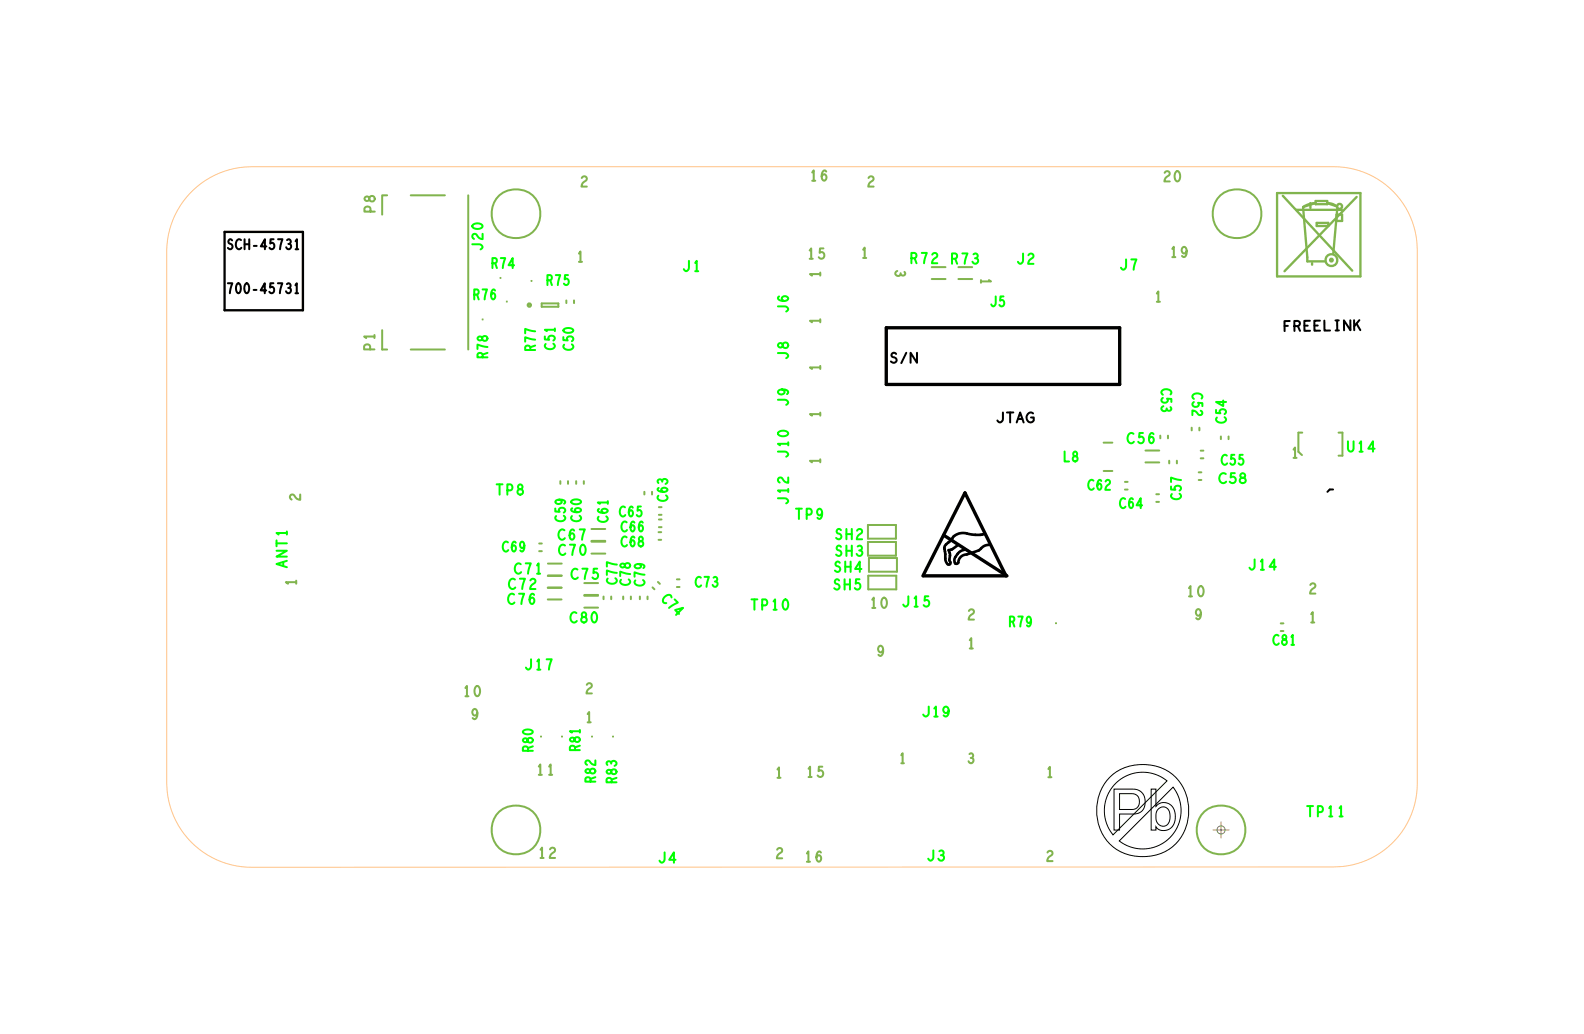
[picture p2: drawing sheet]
<svg xmlns="http://www.w3.org/2000/svg" width="121mm" height="79mm" viewBox="0 0 121 79" stroke-linecap="round" stroke-linejoin="round" font-family="sans-serif">
<defs><g id="words">
<g font-size=".8" fill="#81b44e">
<text x="43.9" y="19.9">1</text>
<text x="62.5" y="21.2" transform="rotate(-90 62.5 21.2)">1</text>
<text x="65.6" y="19.6">1</text>
<text x="68.2" y="20.6" transform="rotate(90 68.2 20.6)">3</text>
<text x="74.7" y="21.2" transform="rotate(90 74.7 21.2)">1</text>
<text x="87.9" y="23">1</text>
<text x="62.5" y="28.3" transform="rotate(-90 62.5 28.3)">1</text>
<text x="62.5" y="24.7" transform="rotate(-90 62.5 24.7)">1</text>
<text x="62.5" y="35.4" transform="rotate(-90 62.5 35.4)">1</text>
<text x="62.5" y="31.8" transform="rotate(-90 62.5 31.8)">1</text>
<text x="98.4" y="34.9">1</text>
<text x="22.6" y="44.6" transform="rotate(-90 22.6 44.6)">1</text>
<text x="99.7" y="47.4">1</text>
<text x="73.7" y="49.4">1</text>
<text x="40.9" y="59">11</text>
<text x="44.6" y="55">1</text>
<text x="59" y="59.2">1</text>
<text x="68.5" y="58.1">1</text>
<text x="73.7" y="58.1">3</text>
<text x="79.7" y="59.2">1</text>
</g>
<g font-size=".8" fill="#0f0">
<text x="72.4" y="20.1">R73</text>
<text x="50.3" y="45.7" transform="rotate(45 50.3 45.7)">C 7 4</text>
<text x="63.6" y="42.4">SH3</text>
<text x="44.2" y="57.2" transform="rotate(-90 44.2 57.2)">R81</text>
<text x="47" y="59.7" transform="rotate(-90 47 59.7)">R83</text>
</g>
<text font-size=".8" x="97.7" y="25.2" transform="rotate(-1 97.7 25.2)">F R E E L I N K</text>
</g></defs>
<!-- layer: Board Outline -->
<path d="M84.6 59.2a3.5 3.5 0 0 1 3.6-.8 3.5 3.5 0 0 1 2.3 2.9 3.5 3.5 0 0 1-4.4 3.8 3.6 3.6 0 0 1-1.5-5.9zM85 59.7a2.92 2.92 0 0 1 3.9-.2l-4.1 4.1a2.92 2.92 0 0 1 .2-3.9zM84.9 60.1h1.4a.95 .95 0 0 1 .9 1 .95 .95 0 0 1-.9 .9h-1v1.2h-.4zM85.3 64.1l4.1-4.1a2.92 2.92 0 0 1-.3 3.8 2.92 2.92 0 0 1-3.8 .3zM85.3 60.5h.9a.6 .6 0 0 1 .6 .6 .6 .6 0 0 1-.6 .6h-.9zM87.7 60.1h.4v1.3a.87 .87 0 0 1 1-.1 .87 .87 0 0 1 .4 .9 .86 .86 0 0 1-.4 1 .86 .86 0 0 1-1-.2v.2h-.4zM88.2 61.6a.56 .56 0 0 1 .7 0 .56 .56 0 0 1 .2 .7 .55 .55 0 0 1-.5 .6 .55 .55 0 0 1-.5-.6v-.3z" fill="none" stroke="#000" stroke-width=".08"/>
<path d="M14.7 14.5a6.5 6.5 0 0 1 4.5-1.8h82.4a6.3 6.3 0 0 1 6.4 6.4v40.6a6.3 6.3 0 0 1-6.4 6.3l-82.4 .1a6.5 6.5 0 0 1-6.5-6.4v-40.6a6.5 6.5 0 0 1 2-4.6z" fill="none" stroke="#ffc387" stroke-width=".08"/>
<path d="M17.1 17.7h6v5.9h-6z" fill="none" stroke="#000" stroke-width=".18"/>
<path d="M75 40.7h-.8a1.78 1.78 0 0 0-1.4 .1l-.9 .9 .1 1 .2 .3h.1l.1-.1-.1-1h.2l.4-.3M75.3 41.5a1.08 1.08 0 0 0-.8 .4l-1.2 .4-.2 .2-.2 .4h-.2v-.4a1 1 0 0 1 .8-.6" fill="none" stroke="#000" stroke-width=".2"/>
<path d="M67.5 25h17.8v4.3h-17.8zM73.5 37.5l3.1 6.4h-6.3zM71.9 40.8l4.8 3.1" fill="none" stroke="#000" stroke-width=".25"/>
<path d="M101.5 37.3h-.2l-.2 .2" fill="none" stroke="#000" stroke-width=".15"/>
<!-- layer: Components -->
<g fill="none" stroke="#81b44e" stroke-width=".15">
<path d="M29.5 14.9h-.4v1.5M31.3 14.9h2.6M35.7 14.9v11.7M29.1 25.2v1.4h.4M31.3 26.6h2.6M40.2 23.2l.1-.1 .1 .1v.1l-.1 .1-.1-.1zM41.3 23.1h1.2v.3h-1.2zM42.7 36.7v.2M43.1 22.9v.2M43.3 36.7v.2M43.7 22.9v.2M43.9 36.7v.2"/>
<path d="M44.5 36.7v.2M49.1 37.5v.2M49.7 37.5v.2M50.2 39.6h.2M50.2 38.6h.2M50.2 39.2h.2M66.1 40h2.1v1h-2.1zM71 21.3h1M71 20.3h1M73 21.3h1.1M84.1 33.7h.6M84.1 35.9h.6"/>
<path d="M85.7 36.7h.2M85.7 37.3h.2M87.3 35.2h1M87.3 34.3h1M88.1 38.2h.2M88.1 37.6h.2M88.4 33.2v.2M89 33.2v.2M89.1 35.1v.2M89.7 35.1v.2M90.8 32.6v.2M91.3 36h.2"/>
<path d="M91.3 36.6h.2M91.4 32.6v.2M91.5 34.3h.2M91.5 34.9h.2M93 33.2v.3M93.6 33.2v.3M99.2 33h-.3v1.4l.3 .3M102 33h.3v1.7h-.3M41.1 42h.2M41.1 41.4h.2M41.7 43.9h1.1M41.7 44.8h1.1"/>
<path d="M41.7 45.7h1.1M41.7 43.8h1.1M41.7 42.9h1.1M44.5 45.4h1.1M44.5 46.3h1.1M44.5 44.4h1.1M44.5 45.3h1.1M45.1 40.3h1M45.1 41.2h1M45.1 42.2h1M45.1 41.3h1M46 45.4v.2"/>
<path d="M46.6 45.4v.2M47.5 45.4v.2M48.1 45.4v.2M48.7 45.4v.2M49.3 45.4v.2M49.7 44.7l.2 .2M50.1 44.3l.2 .2M50.2 40.5h.2M50.2 41.1h.2M50.2 40.2h.2M51.6 44.1h.2M51.6 44.7h.2"/>
<path d="M66.1 41.3h2.1v1h-2.1zM66.1 43.9h2.2v1h-2.2zM66.2 42.5h2.1v1h-2.1zM97.6 48.1h.2M97.6 47.5h.2"/>
<circle cx="39.3" cy="16.3" r="1.87"/>
<circle cx="94.2" cy="16.3" r="1.87"/>
<circle cx="39.3" cy="63.2" r="1.87"/>
<circle cx="93" cy="63.2" r="1.87"/>
</g>
<path d="M36.7 24.3h.1zM38.1 21.2h.1zM38.6 22.9v.1zM40.3 23.2h.1l-.1 .1zM40.4 21.4h.1zM41.2 56.1h.1M42.8 56.1h.1zM45.1 56.1h.1M46.7 56.1h.1M80.4 47.4v.1z" fill="none" stroke="#81b44e" stroke-width=".08"/>
<g fill="none" stroke="#81b44e" stroke-width=".18">
<path d="M97.3 14.7h6.3v6.4h-6.3zM97.7 14.9l5.3 5.7M99.3 15.8l.3 4.1h1.3M99.3 15.8l.5-.3h.4zM99.8 15.5v.3M100.2 15.3h.9v.3h-.9zM100.3 17h.9v.2h-.9zM101.1 15.5h.4l.3 .2zM101.3 19.8l.1-.1 .1 .2h-.1zM101.8 16.3h.4v.5h-.4zM101.9 16h.3h-3.4M101.9 15.9h.1"/>
<path d="M101.9 15.9l-.3 3.4M101.9 15.6l.1-.1 .2 .1v.2l-.2 .1-.1-.1zM103.3 15l-5.5 5.7M99.9 20v.2"/>
<circle cx="101.4" cy="19.8" r=".45"/>
</g>
<!-- layer: Text -->
<g fill="none" stroke="#000" stroke-width=".15">
<path d="M17.7 18.3l-.1-.1-.1 .1-.1 .2a.25 .25 0 0 1 .3 .2 .25 .25 0 0 1-.2 .3l-.1-.1M18.4 18.3a.33 .33 0 0 0-.4 .1 .33 .33 0 0 0 0 .4l.2 .2 .2-.1M18.6 18.6h.4M18.6 18.2v.8M19 18.2v.8M19.3 18.7h.3M20.3 18.8h-.4l.3-.6v.8M20.8 18.2h-.2v.4a.21 .21 0 0 1 .3 0 .21 .21 0 0 1-.1 .3 .21 .21 0 0 1-.3 0M21.2 18.2h.3l-.2 .8M21.9 18.3a.17 .17 0 0 1 .2 0 .17 .17 0 0 1-.1 .3M22 18.6a.2 .2 0 0 1 .2 .1 .2 .2 0 0 1-.2 .3 .2 .2 0 0 1-.2-.2M22.5 18.4l.1-.2v.8"/>
<path d="M22.5 19h.2M17.4 21.6h.3l-.2 .7M18.1 21.6a.38 .38 0 0 1 .2 .7h-.1a.38 .38 0 0 1-.2-.6zM18.7 21.6a.38 .38 0 0 1 .2 .7 .38 .38 0 0 1-.2-.6zM19.3 22.1h.2M20.3 22.1h-.4l.3-.5v.7M20.8 21.6h-.2v.3a.21 .21 0 0 1 .3 .1 .21 .21 0 0 1-.1 .3 .21 .21 0 0 1-.3-.1M21.2 21.6h.3l-.2 .7M21.9 21.6a.17 .17 0 0 1 .2 .1 .17 .17 0 0 1-.1 .2M22 21.9a.2 .2 0 0 1 .2 .2 .2 .2 0 0 1-.2 .2 .2 .2 0 0 1-.2-.1M22.5 21.7l.1-.1v.7M22.5 22.3h.2"/>
<path d="M68.3 27a.18 .18 0 0 0-.3-.1 .18 .18 0 0 0 0 .3h.1a.23 .23 0 0 1 .1 .4 .23 .23 0 0 1-.3-.1M69 26.9l-.3 .8M69.9 26.9v.7l-.5-.7v.7M76.4 31.4v.6l-.2 .2-.2-.2M76.7 31.4h.5M76.9 31.4v.8M77.4 32.2l.3-.8 .3 .8M77.5 31.9h.4M78.7 31.5a.34 .34 0 0 0-.5 .3 .34 .34 0 0 0 .5 .3v-.3h-.2M98.2 24.5h-.4l.1 .7M98.6 24.8h.3l.1-.3-.4-.1v.8M99.8 24.4h-.4v.8h.4"/>
<path d="M100.5 24.4h-.4v.8h.5M100.9 24.4v.8h.4M101.9 24.4v.8M102 24.4h-.3M102.9 24.4v.8l-.5-.8v.8M103.1 24.4l.1 .8M103.6 24.4l-.4 .5"/>
</g>
<g fill="none" stroke="#81b44e" stroke-width=".15">
<path d="M27.9 15a.18 .18 0 0 0 0 .3 .18 .18 0 0 0 .2-.2 .21 .21 0 0 1 .4-.1 .21 .21 0 0 1 0 .3 .21 .21 0 0 1-.4-.1l-.1-.2zM28.2 16.1v-.3l-.2-.1-.2 .1v.3h.7M44.1 19.3l.1-.1v.7M44.3 13.6a.2 .2 0 0 1 .3-.2 .2 .2 0 0 1 .1 .3 .53 .53 0 0 0-.4 .5h.4M61.7 19.1l.1-.2v.8M61.7 19.7h.2M61.9 13.1l.1-.1v.8M61.9 13.8h.2M62.7 18.9h-.2l-.1 .4a.23 .23 0 0 1 .4 0 .23 .23 0 0 1-.1 .4 .23 .23 0 0 1-.3-.1M62.9 13.1v-.1a.41 .41 0 0 0-.3 .3 .41 .41 0 0 0 .1 .4 .22 .22 0 0 0 .3-.2 .22 .22 0 0 0-.3-.2l-.1 .1M65.8 19l.1-.1v.7M66.2 13.6a.2 .2 0 0 1 .2-.2 .2 .2 0 0 1 .1 .3 .53 .53 0 0 0-.4 .5h.4"/>
<path d="M88.7 13.2a.2 .2 0 0 1 .3-.2 .2 .2 0 0 1 .1 .3 .53 .53 0 0 0-.4 .5h.4M89.3 19l.1-.2v.8M89.3 19.6h.2M89.6 13.1a.39 .39 0 0 1 .3 .2 .39 .39 0 0 1-.1 .4v.1a.39 .39 0 0 1-.4-.3 .39 .39 0 0 1 .2-.4zM90.4 19.1l-.1 .1a.21 .21 0 0 1-.3-.1 .21 .21 0 0 1 .3-.2 .42 .42 0 0 1-.2 .7l-.1-.1M22.9 37.7v.4a.66 .66 0 0 1-.6-.4l-.2 .1v.1l.1 .2M28.2 26.6v-.3l-.2-.1-.2 .1-.1 .3h.8M28.5 25.6h-.8l.2 .2M28.5 25.5v.3M62.5 24.4h-.8l.2 .2M62.5 20.9h-.8l.2 .1M62.5 28h-.8l.2 .1"/>
<path d="M62.5 35.1h-.8l.2 .1M62.5 31.5h-.8l.2 .2M68.9 20.7a.17 .17 0 0 1 0 .3 .17 .17 0 0 1-.3-.1M75.3 21.3l.2 .1h-.8M88.1 22.4l.1-.2v.8M98.5 34.2l.2-.1v.8M22.6 44.3h-.8l.1 .2M35.5 52.4l.1-.1v.7M35.5 53h.2M36.3 52.3a.39 .39 0 0 1 .3 .2 .39 .39 0 0 1-.1 .4l-.1 .1a.39 .39 0 0 1-.3-.3 .39 .39 0 0 1 .1-.4zM36.4 54.3l-.1 .1a.21 .21 0 0 1-.3-.1 .21 .21 0 0 1 .3-.2 .42 .42 0 0 1-.2 .7l-.1-.1M41 58.4l.2-.2v.8"/>
<path d="M41.8 58.4l.1-.2v.8M44.7 52.2a.2 .2 0 0 1 .3-.1 .2 .2 0 0 1 0 .3 .53 .53 0 0 0-.3 .4h.4M44.8 54.4l.1-.2v.8M59.2 58.6l.1-.1v.7M61.6 58.6l.1-.2v.8M61.6 59.2h.2M62.6 58.4h-.2v.3a.23 .23 0 0 1 .3 .1 .23 .23 0 0 1-.1 .3 .23 .23 0 0 1-.3 0M66.4 45.7l.2-.2v.8M66.4 46.3h.3M67.3 45.6a.39 .39 0 0 1 .3 .2 .39 .39 0 0 1-.1 .4l-.1 .1a.39 .39 0 0 1-.3-.3 .39 .39 0 0 1 .1-.4zM67.3 49.5l-.1 .1a.21 .21 0 0 1-.3-.2 .21 .21 0 0 1 .3-.1 .42 .42 0 0 1-.2 .6h-.1M68.7 57.5l.1-.1v.7"/>
<path d="M73.8 46.5a.2 .2 0 0 1 .3-.1 .2 .2 0 0 1 0 .3 .53 .53 0 0 0-.3 .5h.4M73.8 57.4a.17 .17 0 0 1 .3 .1 .17 .17 0 0 1-.1 .2M73.9 48.8l.1-.2v.8M79.9 58.6l.1-.2v.8M90.6 44.8l.1-.2v.8M90.6 45.4h.2M91.4 44.7a.39 .39 0 0 1 .3 .2 .39 .39 0 0 1-.1 .4v.1a.39 .39 0 0 1-.4-.3 .39 .39 0 0 1 .1-.4zM91.5 46.7l-.1 .1a.21 .21 0 0 1-.3-.1 .21 .21 0 0 1 .3-.2 .42 .42 0 0 1-.2 .7l-.1-.1M99.8 44.6a.2 .2 0 0 1 .3-.2 .2 .2 0 0 1 .1 .3 .53 .53 0 0 0-.4 .5h.4M99.9 46.8l.1-.2v.8M41.2 64.7l.1-.1v.8M41.2 65.4h.2"/>
<path d="M41.9 64.7a.2 .2 0 0 1 .3-.1 .2 .2 0 0 1 0 .3 .53 .53 0 0 0-.3 .5h.4M59.2 64.7a.2 .2 0 0 1 .3-.1 .2 .2 0 0 1 0 .3 .53 .53 0 0 0-.3 .5h.4M61.5 65l.1-.1v.7M61.5 65.6h.2M62.5 64.9a.41 .41 0 0 0-.3 .3 .41 .41 0 0 0 .1 .4 .22 .22 0 0 0 .3-.2 .22 .22 0 0 0-.3-.2l-.1 .1M79.8 64.9a.2 .2 0 0 1 .3-.1 .2 .2 0 0 1 0 .3 .53 .53 0 0 0-.3 .5h.4"/>
</g>
<g fill="none" stroke="#0f0" stroke-width=".15">
<path d="M36 18.6h.6l.2 .2-.2 .2M36 17.1a.51 .51 0 0 1 .8 .1 .47 .47 0 0 1-.8 0zM36.8 17.8v.4a.66 .66 0 0 1-.6-.4l-.2 .1v.2l.1 .1M38.1 19.7h.4l-.2 .7M52.5 19.9v.6l-.2 .2-.2-.2M69.4 19.7h.3l.1-.1-.1-.3h-.3v.8M69.7 19.7l.1 .4M70.2 19.3h.4l-.2 .8M71 19.4a.2 .2 0 0 1 .3-.1 .2 .2 0 0 1 .1 .3 .53 .53 0 0 0-.4 .5h.4M72.5 19.7h.3l.1-.1-.1-.3h-.3v.8M73.3 19.3h.4l-.2 .8M74.2 19.4a.19 .19 0 0 1 .3 0 .19 .19 0 0 1-.1 .3"/>
<path d="M77.9 19.3v.6l-.2 .2-.2-.2M78.3 19.4a.2 .2 0 0 1 .3-.1 .2 .2 0 0 1 .1 .3 .53 .53 0 0 0-.4 .5h.4M85.8 19.8v.6l-.2 .1-.2-.1M86.2 19.8h.4l-.2 .7M36.1 22.4h.2l.1-.1v-.2l-.3-.1v.8M36.3 22.4l.2 .4M36.4 25.7a.19 .19 0 0 0 .2 .2 .19 .19 0 0 0 .2-.2 .2 .2 0 0 1 .3 0 .2 .2 0 0 1-.1 .3 .21 .21 0 0 1-.3-.3l-.2-.1zM36.8 22h.3l-.2 .8M36.8 27.2v-.2l-.1-.1h-.3v.3h.7M37.1 26.4l-.7-.2v.4M37.1 26.9l-.3 .1M37.5 20.1h.2l.1-.1v-.3h-.3v.7"/>
<path d="M37.7 22.1a.41 .41 0 0 0-.3 .3 .41 .41 0 0 0 .1 .4 .22 .22 0 0 0 .2-.2 .22 .22 0 0 0-.2-.2l-.1 .1M37.7 20.1l.2 .3M37.8 36.9h.5M38.1 36.9v.8M38.6 37.4l.4-.1v-.2v-.2h-.4v.8M39.2 20.2h-.5l.4-.5v.7M39.5 37v.2a.23 .23 0 0 1 .3 .1 .23 .23 0 0 1-.1 .3 .23 .23 0 0 1-.3-.1l.1-.2a.22 .22 0 0 0 .3-.1 .22 .22 0 0 0-.2-.3zM40.4 26.7v-.3l-.1-.1-.3 .1v.3h.8M40.8 25.2l-.8-.1v.3M40.8 25.9l-.8-.2v.3M40.8 26.3l-.4 .1M41.5 25.6v.3h.3a.21 .21 0 0 1 .1-.3 .21 .21 0 0 1 .3 .1 .21 .21 0 0 1 0 .2"/>
<path d="M41.7 21.3h.2l.1-.1v-.2h-.3v.7M41.9 21.3l.1 .4M42.2 26.2a.24 .24 0 0 1 0 .3 .24 .24 0 0 1-.3 .1 .28 .28 0 0 1-.3-.1 .28 .28 0 0 1 0-.3M42.3 25.1h-.8l.2 .1M42.3 25v.2M42.3 38.7v.3h.3a.21 .21 0 0 1 .1-.3 .21 .21 0 0 1 .3 .1 .21 .21 0 0 1-.1 .2M42.3 21h.4l-.2 .7M42.6 38.1l.2 .1a.22 .22 0 0 1-.2 .2 .22 .22 0 0 1-.3-.2 .53 .53 0 0 1 .8 0l-.1 .2M42.9 25.7v.2h.3a.21 .21 0 0 1 .1-.2 .21 .21 0 0 1 .3 0 .21 .21 0 0 1 0 .3M42.9 25.1a.53 .53 0 0 1 .8 .1 .48 .48 0 0 1-.8 0zM42.9 39.3a.24 .24 0 0 1 .1 .3 .24 .24 0 0 1-.3 .1 .28 .28 0 0 1-.3-.1 .28 .28 0 0 1 0-.3M43.3 21h-.3v.3a.21 .21 0 0 1 .3 .1 .21 .21 0 0 1-.1 .2 .21 .21 0 0 1-.2 0"/>
<path d="M43.5 38.2a.53 .53 0 0 1 .8 0 .48 .48 0 0 1-.8 0zM43.6 26.2a.24 .24 0 0 1 0 .3 .24 .24 0 0 1-.3 .2 .28 .28 0 0 1-.3-.1 .28 .28 0 0 1 0-.3M43.6 38.7l-.1 .1a.41 .41 0 0 0 .3 .3 .41 .41 0 0 0 .4-.2 .22 .22 0 0 0-.2-.2 .22 .22 0 0 0-.2 .2l.1 .1M44.2 39.3a.24 .24 0 0 1 0 .3 .24 .24 0 0 1-.3 .1 .28 .28 0 0 1-.3-.1 .28 .28 0 0 1 0-.3M45.6 38.8a.41 .41 0 0 0 .3 .3 .41 .41 0 0 0 .4-.1 .22 .22 0 0 0-.2-.2 .22 .22 0 0 0-.3 .2l.2 .1M46.2 39.3a.24 .24 0 0 1 .1 .4 .24 .24 0 0 1-.3 .1 .28 .28 0 0 1-.4-.1 .28 .28 0 0 1 0-.3M46.3 38.3h-.8l.2 .1M46.3 38.2v.2M47.6 38.6a.33 .33 0 0 0-.4 .2 .33 .33 0 0 0 .1 .4l.1 .1 .2-.1M47.7 39.8a.33 .33 0 0 0-.4 .1 .33 .33 0 0 0 .1 .4l.1 .2 .3-.1M48.2 38.7v-.1a.41 .41 0 0 0-.3 .3 .41 .41 0 0 0 .1 .4 .22 .22 0 0 0 .2-.2 .22 .22 0 0 0-.2-.2l-.1 .1M48.3 39.8a.41 .41 0 0 0-.3 .3 .41 .41 0 0 0 .1 .4 .22 .22 0 0 0 .2-.2 .22 .22 0 0 0-.2-.3l-.1 .2"/>
<path d="M48.8 38.6h-.2v.3a.21 .21 0 0 1 .2 .1 .21 .21 0 0 1 0 .3 .21 .21 0 0 1-.3-.1M49 39.8h-.1a.41 .41 0 0 0-.3 .3 .41 .41 0 0 0 .2 .4 .22 .22 0 0 0 .2-.2 .22 .22 0 0 0-.2-.3l-.1 .2M50.2 37.2h-.1a.41 .41 0 0 0 .3 .3 .41 .41 0 0 0 .4-.1 .22 .22 0 0 0-.2-.2 .22 .22 0 0 0-.2 .2l.1 .1M50.4 36.6a.17 .17 0 0 0-.2-.1 .17 .17 0 0 0 0 .3M50.4 36.7a.2 .2 0 0 1 .2-.2 .2 .2 0 0 1 .2 .1 .2 .2 0 0 1-.1 .3M50.7 37.7a.24 .24 0 0 1 .1 .4 .24 .24 0 0 1-.3 .1 .28 .28 0 0 1-.3-.1 .28 .28 0 0 1 0-.3M53 20l.1-.1v.8M53 20.7h.2M59.3 23.3l.6 .1 .1 .2-.1 .1M59.3 26.9h.6l.1 .2-.1 .2M59.3 30.5h.6l.1 .2-.1 .1M59.3 34.4h.6l.1 .2-.1 .2"/>
<path d="M59.3 38h.6l.1 .2-.1 .1M59.3 32.9a.51 .51 0 0 1 .7 .1 .47 .47 0 0 1-.7 0zM59.4 22.6h-.1a.41 .41 0 0 0 .3 .4 .41 .41 0 0 0 .4-.2 .22 .22 0 0 0-.2-.2 .22 .22 0 0 0-.2 .2l.1 .1M59.4 26.2a.18 .18 0 0 0 0 .3 .18 .18 0 0 0 .2-.2 .22 .22 0 0 1 .4-.2 .21 .21 0 0 1 0 .4 .21 .21 0 0 1-.4-.1l-.1-.3zM59.6 29.7h.1a.22 .22 0 0 1-.2 .4 .22 .22 0 0 1-.2-.4 .42 .42 0 0 1 .7 .3M60 33.8h-.7l.1 .1M60 36.4v.4a.66 .66 0 0 1-.5-.4l-.2 .1v.1l.1 .2M60 37.4h-.7l.1 .1M60 33.7v.2M60 37.2v.3M60.6 38.7h.5M60.9 38.7v.8"/>
<path d="M61.5 39.2h.3v-.2v-.2l-.3-.1v.8M62.6 39v.2a.22 .22 0 0 1-.4-.2 .22 .22 0 0 1 .4-.2 .42 .42 0 0 1-.3 .7v-.1M75.8 22.6v.6l-.1 .1-.2-.1M76.4 22.6h-.2v.3a.21 .21 0 0 1 .3 .1 .21 .21 0 0 1-.1 .3 .21 .21 0 0 1-.3-.1M81.1 34.4v.8h.3M81.8 34.4l-.1 .2 .1 .1a.21 .21 0 0 1 .3 .1 .21 .21 0 0 1-.1 .3 .21 .21 0 0 1-.3-.1l.1-.2a.19 .19 0 0 0 .2-.2 .19 .19 0 0 0-.2-.2zM83.3 36.6a.33 .33 0 0 0-.4 .1 .33 .33 0 0 0 0 .5l.2 .1 .2-.1M83.9 36.6h-.1a.41 .41 0 0 0-.3 .3 .41 .41 0 0 0 .2 .4 .22 .22 0 0 0 .2-.2 .22 .22 0 0 0-.2-.2l-.1 .1M84.2 36.7a.18 .18 0 0 1 .3-.1 .18 .18 0 0 1 0 .3l-.2 .2-.1 .2h.4M85.7 38a.33 .33 0 0 0-.4 .1 .33 .33 0 0 0 .1 .5l.1 .1 .2-.1M86.3 38a.41 .41 0 0 0-.3 .3 .41 .41 0 0 0 .1 .4 .22 .22 0 0 0 .2-.2 .22 .22 0 0 0-.2-.2l-.1 .1M86.3 33a.38 .38 0 0 0-.4 .3 .38 .38 0 0 0 .2 .5l.3-.1"/>
<path d="M87 38.5h-.4l.3-.6v.8M87.1 33h-.3v.3a.23 .23 0 0 1 .3 .1 .23 .23 0 0 1-.1 .3 .23 .23 0 0 1-.3 0M87.9 33.1l-.1-.1a.41 .41 0 0 0-.3 .3 .41 .41 0 0 0 .1 .4 .22 .22 0 0 0 .3-.2 .22 .22 0 0 0-.3-.2l-.1 .1M88.6 30.3a.21 .21 0 0 0-.1 .3 .21 .21 0 0 0 .3 .1 .21 .21 0 0 0 .1-.3h.3v.2M88.6 30.9a.2 .2 0 0 0-.1 .3 .2 .2 0 0 0 .2 .1 .2 .2 0 0 0 .2-.2M89.2 31a.17 .17 0 0 1-.1 .3 .17 .17 0 0 1-.2-.1M89.2 30a.33 .33 0 0 0-.2-.4 .33 .33 0 0 0-.4 .1l-.1 .2 .1 .2M89.2 37.1v.2h.3a.21 .21 0 0 1 .1-.3 .21 .21 0 0 1 .3 .1 .21 .21 0 0 1 0 .3M89.9 37.6a.24 .24 0 0 1 0 .3 .24 .24 0 0 1-.3 .1 .28 .28 0 0 1-.3 0 .28 .28 0 0 1 0-.4M90 36.6l-.8-.2v.3M90.9 30.6a.21 .21 0 0 0 0 .3 .21 .21 0 0 0 .3 .1 .21 .21 0 0 0 .1-.3h.3v.2M91.5 31.3a.18 .18 0 0 1 .1 .2 .18 .18 0 0 1-.3 .1l-.2-.3h-.3v.3"/>
<path d="M91.5 30.4a.33 .33 0 0 0-.1-.4 .33 .33 0 0 0-.4 0l-.2 .2 .1 .2M92.6 31.2v.3h.4a.21 .21 0 0 1 0-.3 .21 .21 0 0 1 .3 .1 .21 .21 0 0 1 0 .2M93.2 30.5v.4l-.6-.3h.8M93.3 31.8a.24 .24 0 0 1 .1 .3 .24 .24 0 0 1-.3 .1 .28 .28 0 0 1-.4-.1 .28 .28 0 0 1 0-.3M93.4 36.1a.35 .35 0 0 0-.5 .3 .35 .35 0 0 0 .5 .3M93.5 34.7a.33 .33 0 0 0-.4 .1 .33 .33 0 0 0 0 .5l.2 .1 .2-.1M94 34.6h-.2v.4a.21 .21 0 0 1 .3 0 .21 .21 0 0 1-.1 .3 .21 .21 0 0 1-.3 0M94.1 36h-.3l-.1 .4a.25 .25 0 0 1 .4 0 .25 .25 0 0 1-.1 .4 .25 .25 0 0 1-.3-.1M94.5 36.1v.3a.24 .24 0 0 1 .4 .1 .24 .24 0 0 1-.2 .3 .24 .24 0 0 1-.3-.2l.2-.2a.19 .19 0 0 0 .2-.1 .19 .19 0 0 0-.1-.2 .19 .19 0 0 0-.2 0zM94.7 34.6h-.3v.4a.21 .21 0 0 1 .3 0 .21 .21 0 0 1-.1 .3 .21 .21 0 0 1-.2 0M102.7 33.6v.6a.21 .21 0 0 0 .2 .2 .21 .21 0 0 0 .2-.2v-.6M103.6 33.8l.1-.2v.8"/>
<path d="M103.6 34.4h.2M104.7 34.2h-.5l.4-.6v.8M21.1 42h.8l-.8 .4h.8M21.1 41.2v.4M21.1 41.4h.8M21.6 42.8v.3M21.9 40.6h-.8l.1 .1M21.9 42.7l-.8 .3 .8 .2M21.9 40.5v.2M38.7 41.3a.33 .33 0 0 0-.4 .1 .33 .33 0 0 0 0 .5l.2 .1 .2-.1M39.2 45.3a.38 .38 0 0 0-.5 .2 .38 .38 0 0 0 .2 .5l.3-.1M39.2 44.1a.38 .38 0 0 0-.5 .3 .38 .38 0 0 0 .3 .5l.3-.1"/>
<path d="M39.3 41.3h-.1a.41 .41 0 0 0-.3 .3 .41 .41 0 0 0 .2 .4 .22 .22 0 0 0 .2-.2 .22 .22 0 0 0-.2-.2l-.1 .1M39.5 45.2h.4l-.2 .8M39.6 44.1h.4l-.2 .8M39.7 43a.38 .38 0 0 0-.5 .2 .38 .38 0 0 0 .3 .5l.2-.1M39.9 55.7a.53 .53 0 0 1 .7 .1 .48 .48 0 0 1-.8 0zM39.9 56.3a.19 .19 0 0 0 .2 .2 .19 .19 0 0 0 .1-.2 .2 .2 0 0 1 .4 0 .2 .2 0 0 1-.2 .3 .2 .2 0 0 1-.2-.3l-.2-.1zM39.9 41.5l-.1 .2a.22 .22 0 0 1-.2-.2 .22 .22 0 0 1 .2-.2 .53 .53 0 0 1 0 .7l-.2-.1M40 42.9h.4l-.2 .8M40.2 57.2v-.2l-.1-.1h-.2l-.1 .3h.8M40.4 44.2a.2 .2 0 0 1 .3-.1 .2 .2 0 0 1 0 .3 .53 .53 0 0 0-.3 .5h.4M40.5 50.2l-.1 .7-.2 .1-.1-.1M40.6 56.9l-.4 .1"/>
<path d="M40.7 45.3h-.1a.41 .41 0 0 0-.3 .3 .41 .41 0 0 0 .2 .4 .22 .22 0 0 0 .2-.2 .22 .22 0 0 0-.2-.3l-.2 .2M40.9 43.1l.1-.2v.8M40.9 43.7h.2M40.9 50.4l.1-.2v.8M40.9 51h.3M41.6 50.2h.4l-.2 .8M43 40.4a.38 .38 0 0 0-.5 .2 .38 .38 0 0 0 .3 .5l.2-.1M43 41.6a.38 .38 0 0 0-.4 .2 .38 .38 0 0 0 .2 .5l.3-.1M43.4 41.5h.4l-.2 .8M43.4 56.3a.19 .19 0 0 0 .3 .2 .19 .19 0 0 0 .1-.3 .2 .2 0 0 1 .3 0 .2 .2 0 0 1-.1 .3 .2 .2 0 0 1-.2-.2l-.2-.1zM43.7 40.4a.41 .41 0 0 0-.3 .3 .41 .41 0 0 0 .1 .4 .22 .22 0 0 0 .3-.2 .22 .22 0 0 0-.3-.3l-.1 .2M43.8 57.1v-.2l-.1-.1-.3 .1v.2h.8"/>
<path d="M43.9 46.7a.38 .38 0 0 0-.5 .3 .38 .38 0 0 0 .3 .4l.2-.1M44 43.4a.38 .38 0 0 0-.5 .2 .38 .38 0 0 0 .3 .5l.2-.1M44.2 40.3h.4l-.3 .8M44.2 55.7h-.8l.2 .1M44.3 41.5a.39 .39 0 0 1 .3 .3 .39 .39 0 0 1-.1 .4v.1a.39 .39 0 0 1-.3-.3 .39 .39 0 0 1 .1-.4zM44.3 46.7l.1 .3a.23 .23 0 0 1 .3 .1 .23 .23 0 0 1-.1 .3 .23 .23 0 0 1-.3-.2v-.2a.22 .22 0 0 0 .3-.1 .22 .22 0 0 0-.1-.3zM44.4 43.3h.4l-.3 .8M44.6 58.7a.19 .19 0 0 0 .2 .2 .19 .19 0 0 0 .2-.3 .2 .2 0 0 1 .3 0 .2 .2 0 0 1-.1 .3 .2 .2 0 0 1-.3-.2l-.1-.1zM45 59.5v-.2l-.1-.1-.3 .1v.2h.8M45.2 46.7a.39 .39 0 0 1 .3 .2 .39 .39 0 0 1-.1 .4l-.1 .1a.39 .39 0 0 1-.3-.3 .39 .39 0 0 1 .1-.4zM45.4 57.9v.4l-.3-.1-.2-.2a.18 .18 0 0 0-.3 0 .18 .18 0 0 0 .1 .3M45.4 59.2l-.4 .1"/>
<path d="M45.5 43.3h-.3v.4a.23 .23 0 0 1 .3 0 .23 .23 0 0 1 0 .4 .23 .23 0 0 1-.4-.1M46.2 58.7a.19 .19 0 0 0 .2 .2 .19 .19 0 0 0 .2-.2 .2 .2 0 0 1 .3 0 .2 .2 0 0 1-.1 .3 .2 .2 0 0 1-.2-.3l-.2-.1zM46.6 58.1a.17 .17 0 0 0-.3-.1 .17 .17 0 0 0 0 .3M46.6 59.6v-.2l-.1-.1h-.3v.3h.8M46.9 44a.24 .24 0 0 1 .1 .4 .24 .24 0 0 1-.4 .1 .28 .28 0 0 1-.3-.1 .28 .28 0 0 1 0-.3M47 43l-.8-.2v.4M47 43.6l-.8-.1v.3M47.3 43a.19 .19 0 0 0 .2 .2 .19 .19 0 0 0 .1-.2 .2 .2 0 0 1 .4 0 .2 .2 0 0 1-.2 .3 .2 .2 0 0 1-.2-.3l-.2-.1zM47.7 40.9a.33 .33 0 0 0-.4 .2 .33 .33 0 0 0 .1 .4l.1 .1 .3-.1M47.9 44.1a.24 .24 0 0 1 .1 .4 .24 .24 0 0 1-.3 .1 .28 .28 0 0 1-.4-.1 .28 .28 0 0 1 0-.3M48 43.7l-.8-.2v.4M48.3 41v-.1a.41 .41 0 0 0-.3 .3 .41 .41 0 0 0 .1 .4 .22 .22 0 0 0 .2-.2 .22 .22 0 0 0-.2-.2l-.1 .1"/>
<path d="M48.6 43l.2 .1a.22 .22 0 0 1-.2 .2 .22 .22 0 0 1-.2-.2 .53 .53 0 0 1 .7 0l-.1 .2M48.8 40.9l-.1 .1v.2a.21 .21 0 0 1 .3 .1 .21 .21 0 0 1-.1 .3 .21 .21 0 0 1-.3-.2l.1-.1a.19 .19 0 0 0 .3-.2 .19 .19 0 0 0-.2-.2zM49 44.2a.24 .24 0 0 1 .1 .3 .24 .24 0 0 1-.3 .1 .28 .28 0 0 1-.4-.1 .28 .28 0 0 1 0-.3M49.1 43.8l-.8-.2v.3M53.4 44a.33 .33 0 0 0-.4 .1 .33 .33 0 0 0 0 .5l.2 .1 .2-.1M53.7 43.9h.3l-.2 .8M54.4 44a.17 .17 0 0 1 .2 0 .17 .17 0 0 1-.1 .3M54.5 44.3a.2 .2 0 0 1 .2 .2 .2 .2 0 0 1-.2 .2 .2 .2 0 0 1-.2-.1M57.2 45.7h.5M57.5 45.7v.7M58.1 46.1h.3l.1-.2-.1-.2h-.3v.7M58.9 45.8l.1-.1v.7"/>
<path d="M58.9 46.4h.3M59.8 45.7a.39 .39 0 0 1 .3 .3 .39 .39 0 0 1-.1 .4h-.1a.39 .39 0 0 1-.3-.2 .39 .39 0 0 1 .1-.5zM63.9 44.2a.18 .18 0 0 0-.3 0 .18 .18 0 0 0 .1 .3 .23 .23 0 0 1 .2 .3 .23 .23 0 0 1-.4 0M64 42.9a.18 .18 0 0 0-.3-.1 .18 .18 0 0 0 0 .3 .23 .23 0 0 1 .3 .3 .23 .23 0 0 1-.4 .1M64.1 40.4a.18 .18 0 0 0-.3 0 .18 .18 0 0 0 0 .2 .23 .23 0 0 1 .3 .3 .23 .23 0 0 1-.4 .1M64.1 41.7a.18 .18 0 0 0-.3-.1 .18 .18 0 0 0 0 .3 .23 .23 0 0 1 .3 .3 .23 .23 0 0 1-.4 0M64.3 44.5h.4M64.3 44.1v.8M64.4 43.2h.4M64.4 42.8v.8M64.5 40.7h.4M64.5 40.3v.8"/>
<path d="M64.5 41.6v.8M64.7 44.1v.8M64.8 42.8v.8M64.9 40.3v.8M64.9 41.6v.8M65.3 40.4a.2 .2 0 0 1 .3-.1 .2 .2 0 0 1 0 .3 .53 .53 0 0 0-.3 .5h.4M65.3 41.6a.19 .19 0 0 1 .3 0 .19 .19 0 0 1-.1 .3M65.5 44.1h-.3v.4a.23 .23 0 0 1 .3 0 .23 .23 0 0 1-.1 .4 .23 .23 0 0 1-.3-.1M65.6 43.3h-.5l.4-.5v.8M69.2 45.4v.7l-.2 .1-.2-.1M69.7 45.6l.1-.2v.8M69.7 46.2h.2"/>
<path d="M70.7 45.4h-.2l-.1 .4a.23 .23 0 0 1 .4 0 .23 .23 0 0 1-.1 .4 .23 .23 0 0 1-.3-.1M70.7 53.8v.6l-.2 .2-.2-.2M71.2 54l.1-.2v.8M71.2 54.6h.2M72.3 54.1l-.1 .1a.21 .21 0 0 1-.3 0 .21 .21 0 0 1 .1-.3 .21 .21 0 0 1 .3 .2v.3l-.2 .2-.2-.1M76.9 47.4h.2l.2-.1-.1-.3h-.3v.7M77.1 47.4l.2 .3M77.6 47h.3l-.2 .7M78.5 47.3l-.1 .1a.22 .22 0 0 1-.2-.2 .22 .22 0 0 1 .2-.2 .53 .53 0 0 1 0 .7l-.2-.1M95.6 42.6v.6l-.2 .2-.2-.2M96 42.8l.2-.2v.8M96 43.4h.3"/>
<path d="M97.2 43.2h-.5l.4-.6v.8M97.4 48.4a.33 .33 0 0 0-.4 .2 .33 .33 0 0 0 0 .4l.2 .1 .2-.1M97.8 48.4l-.1 .1v.2a.21 .21 0 0 1 .3 .1 .21 .21 0 0 1-.1 .3 .21 .21 0 0 1-.2-.2v-.1a.19 .19 0 0 0 .3-.2 .19 .19 0 0 0-.2-.2zM98.4 48.5l.1-.1v.7M98.4 49.1h.2M50.6 64.9v.7l-.2 .1-.2-.1M51.5 65.5h-.5l.3-.6v.8M71.1 64.8v.6l-.2 .2-.2-.2M71.6 64.8a.19 .19 0 0 1 .3 .1 .19 .19 0 0 1-.1 .2M71.7 65.1a.22 .22 0 0 1 .2 .2 .22 .22 0 0 1-.2 .3 .22 .22 0 0 1-.2-.2M99.6 61.4h.4M99.8 61.4v.8"/>
<path d="M100.4 61.9l.3-.1 .1-.2-.1-.2h-.3v.8M101.3 61.6l.1-.2v.8M101.3 62.2h.2M102 61.6l.2-.2v.8M102 62.2h.3"/>
</g>
<!-- layer: Drawing Origin -->
<path d="M92.4 63.2h1.2M92.8 63l.2-.1 .2 .1 .1 .2-.1 .2-.2 .1-.2-.1-.1-.2zM93 62.6v1.3" fill="none" stroke="#aa733c" stroke-width=".08"/>
<use href="#words"/>
</svg>
